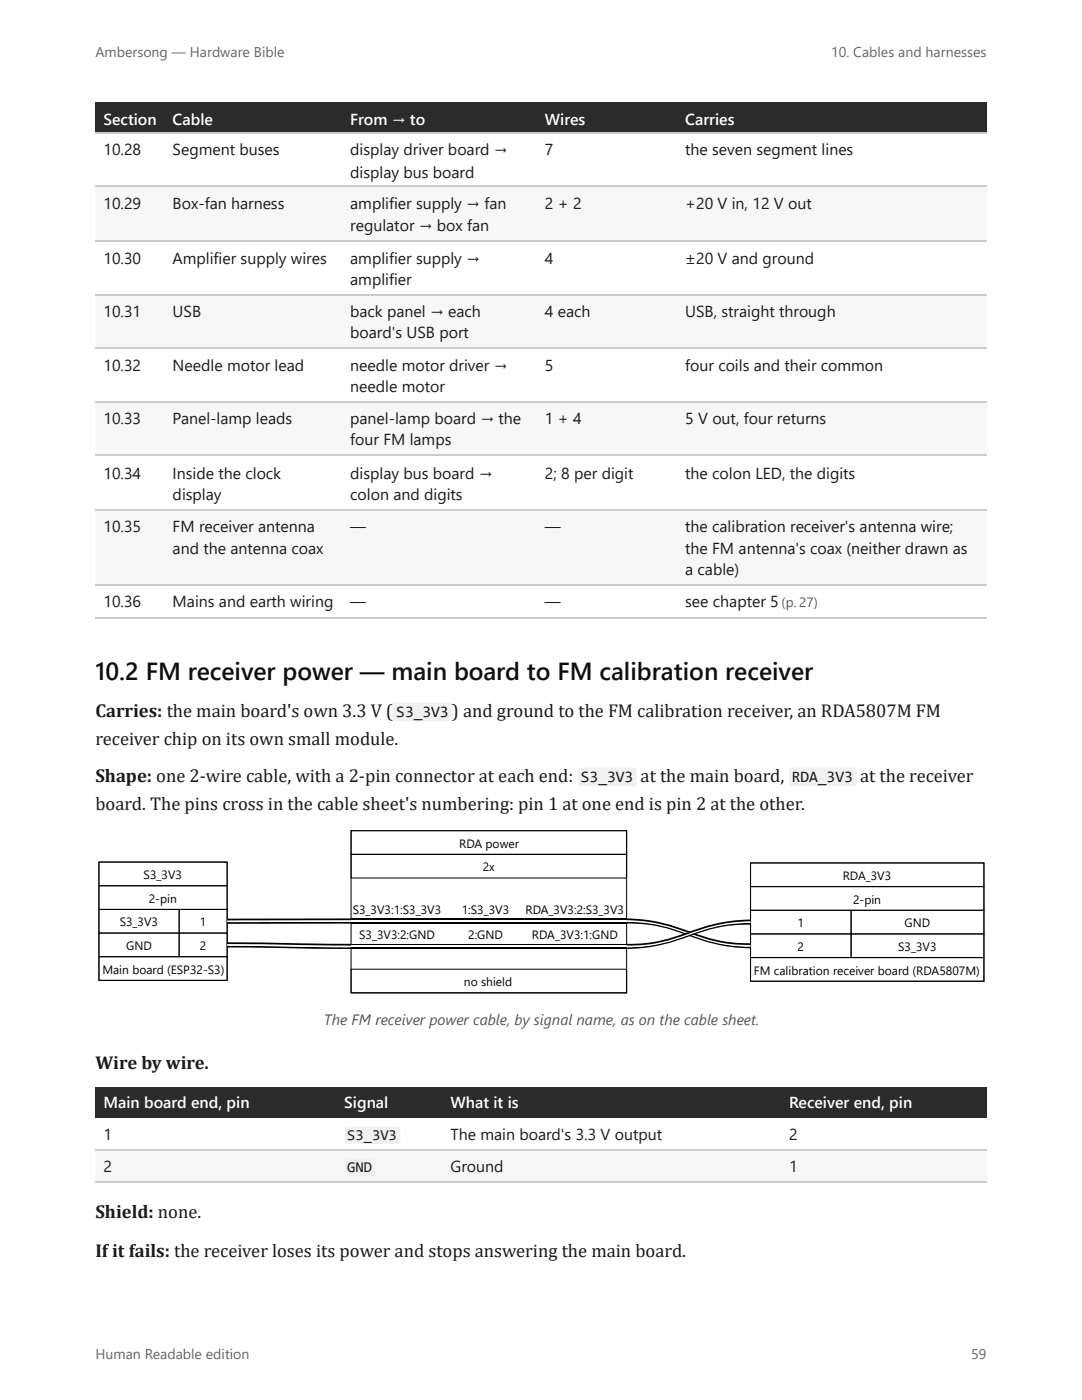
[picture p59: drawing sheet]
<svg xmlns="http://www.w3.org/2000/svg" width="216mm" height="279mm" viewBox="0 0 216 279" stroke-linecap="round" stroke-linejoin="round" font-family="sans-serif">
<defs><g id="words">
<text font-size="4.9" fill="#111" x="19" y="135.7">10.2 FM receiver power — main board to FM calibration receiver</text>
<g font-size="3.7" fill="#1a1a1a">
<text x="19" y="143.1">Carries: the main board's own 3.3 V (</text>
<text x="90.2" y="143.1">) and ground to the FM calibration receiver, an RDA5807M FM</text>
<text x="19" y="148.7">receiver chip on its own small module.</text>
<text x="19" y="156.1">Shape: one 2-wire cable, with a 2-pin connector at each end:</text>
<text x="19" y="161.7">board. The pins cross in the cable sheet's numbering: pin 1 at one end is pin 2 at the other.</text>
<text x="127.8" y="156.1">at the main board,</text>
<text x="171.6" y="156.1">at the receiver</text>
<text x="19" y="213.2">Wire by wire.</text>
<text x="19" y="243.1">Shield: none.</text>
<text x="19" y="250.8">Ifit fails: the receiver loses its power and stops answering the main board.</text>
</g>
<g font-size="3.2" fill="#fff">
<text x="20.6" y="24.9">Section</text>
<text x="34.4" y="24.9">Cable</text>
<text x="69.9" y="24.9">From → to</text>
<text x="108.7" y="24.9">Wires</text>
<text x="136.7" y="24.9">Carries</text>
<text x="20.6" y="221.2">Main board end, pin</text>
<text x="68.7" y="221.2">Signal</text>
<text x="89.9" y="221.2">What it is</text>
<text x="157.5" y="221.2">Receiver end, pin</text>
</g>
<g font-size="3.2" fill="#1a1a1a">
<text x="20.6" y="31">10.28</text>
<text x="34.4" y="31">Segment buses</text>
<text x="69.9" y="31">display driver board →</text>
<text x="69.9" y="35.5">display bus board</text>
<text x="108.7" y="31">7</text>
<text x="136.7" y="31">the seven segment lines</text>
<text x="20.6" y="41.8">10.29</text>
<text x="34.4" y="41.8">Box-fan harness</text>
<text x="69.9" y="41.8">amplifier supply → fan</text>
<text x="108.7" y="41.8">2 + 2</text>
<text x="136.7" y="41.8">+20 V in, 12 V out</text>
<text x="69.9" y="46">regulator → box fan</text>
<text x="20.6" y="52.7">10.30</text>
<text x="34.4" y="52.7">Amplifier supply wires</text>
<text x="69.9" y="52.7">amplifier supply →</text>
<text x="108.7" y="52.7">4</text>
<text x="136.7" y="52.7">±20 V and ground</text>
<text x="69.9" y="56.9">amplifier</text>
<text x="20.6" y="63.2">10.31</text>
<text x="34.4" y="63.2">USB</text>
<text x="69.9" y="63.2">back panel → each</text>
<text x="108.7" y="63.2">4 each</text>
<text x="136.7" y="63.2">USB, straight through</text>
<text x="69.9" y="67.5">board's USB port</text>
<text x="20.6" y="74.1">10.32</text>
<text x="34.4" y="74.1">Needle motor lead</text>
<text x="69.9" y="74.1">needle motor driver →</text>
<text x="108.7" y="74.1">5</text>
<text x="136.7" y="74.1">four coils and their common</text>
<text x="69.9" y="78.3">needle motor</text>
<text x="20.6" y="84.7">10.33</text>
<text x="34.4" y="84.7">Panel-lamp leads</text>
<text x="69.9" y="84.7">panel-lamp board → the</text>
<text x="69.9" y="88.9">four FM lamps</text>
<text x="108.7" y="84.7">1 + 4</text>
<text x="136.7" y="84.7">5 V out, four returns</text>
<text x="20.6" y="95.5">10.34</text>
<text x="34.4" y="95.5">Inside the clock</text>
<text x="69.9" y="95.5">display bus board →</text>
<text x="108.7" y="95.5">2; 8 per digit</text>
<text x="136.7" y="95.5">the colon LED, the digits</text>
<text x="34.4" y="99.7">display</text>
<text x="69.9" y="99.7">colon and digits</text>
<text x="20.6" y="106.1">10.35</text>
<text x="34.4" y="106.1">FM receiver antenna</text>
<text x="69.9" y="106.1">—</text>
<text x="108.7" y="106.1">—</text>
<text x="136.7" y="106.1">the calibration receiver's antenna wire;</text>
<text x="34.4" y="110.6">and the antenna coax</text>
<text x="136.7" y="110.6">the FM antenna's coax (neither drawn as</text>
<text x="136.7" y="114.8">a cable)</text>
<text x="20.6" y="121.2">10.36</text>
<text x="34.4" y="121.2">Mains and earth wiring</text>
<text x="69.9" y="121.2">—</text>
<text x="108.7" y="121.2">—</text>
<text x="136.7" y="121.2">see chapter 5</text>
<text x="79.1" y="143.1">S3_3V3</text>
<text x="115.9" y="156.1">S3_3V3</text>
<text x="158" y="156.1">RDA_3V3</text>
<text x="20.6" y="227.5">1</text>
<text x="89.9" y="227.5">The main board's 3.3 V output</text>
<text x="157.5" y="227.5">2</text>
<text x="20.6" y="233.9">2</text>
<text x="89.9" y="233.9">Ground</text>
<text x="157.5" y="233.9">1</text>
</g>
<text font-size="3" fill="#555" x="64.6" y="204.5">The FM receiver power cable, bysignal name, as on the cable sheet.</text>
<g font-size="3" fill="#1a1a1a">
<text x="69.3" y="227.5">S3_3V3</text>
<text x="69.3" y="233.9">GND</text>
</g>
<g font-size="2.8" fill="#666">
<text x="19" y="11.4">Ambersong — Hardware Bible</text>
<text x="165.8" y="11.4">10. Cables and harnesses</text>
<text x="19" y="271.2">Human Readable edition</text>
<text x="193.8" y="271.2">59</text>
</g>
<text font-size="2.7" fill="#555" x="155.4" y="121.2">(p. 27)</text>
<g font-size="2.4">
<text x="91.6" y="169.2">RDA power</text>
<text x="96.3" y="173.9">2x</text>
<text x="28.7" y="175.4">S3_3V3</text>
<text x="168.2" y="175.6">RDA_3V3</text>
<text x="23.9" y="184.9">S3_3V3</text>
<text x="29.7" y="180.2">2-pin</text>
<text x="39.9" y="184.9">1</text>
<text x="70.4" y="182.3">S3_3V3:1:S3_3V3</text>
<text x="92.1" y="182.3">1:S3_3V3</text>
<text x="104.9" y="182.3">RDA_3V3:2:S3_3V3</text>
<text x="159.1" y="185.1">1</text>
<text x="170.2" y="180.3">2-pin</text>
<text x="180.5" y="185.1">GND</text>
<text x="25.2" y="189.6">GND</text>
<text x="39.9" y="189.6">2</text>
<text x="71.7" y="187.4">S3_3V3:2:GND</text>
<text x="93.4" y="187.4">2:GND</text>
<text x="106.1" y="187.4">RDA_3V3:1:GND</text>
<text x="159.1" y="189.8">2</text>
<text x="179.2" y="189.8">S3_3V3</text>
<text x="20.4" y="194.3">Main board (ESP32-S3)</text>
<text x="92.6" y="196.8">no shield</text>
<text x="150.4" y="194.5">FM calibration receiver board (RDA5807M)</text>
</g>
</g></defs>
<g fill="#2b2b2b">
<path d="M19 20.4h13.8v6.1h-13.8z"/>
<path d="M32.8 20.4h35.5v6.1h-35.5z"/>
<path d="M68.3 20.4h38.9v6.1h-38.9z"/>
<path d="M107.2 20.4h28v6.1h-28z"/>
<path d="M135.2 20.4h61.7v6.1h-61.7z"/>
</g>
<g fill="#f7f7f7">
<path d="M19 37.3h13.8v10.9h-13.8z"/>
<path d="M32.8 37.3h35.5v10.9h-35.5z"/>
<path d="M68.3 37.3h38.9v10.9h-38.9z"/>
<path d="M107.2 37.3h28v10.9h-28z"/>
<path d="M135.2 37.3h61.7v10.9h-61.7z"/>
<path d="M19 58.7h13.8v10.9h-13.8z"/>
<path d="M32.8 58.7h35.5v10.9h-35.5z"/>
<path d="M68.3 58.7h38.9v10.9h-38.9z"/>
<path d="M107.2 58.7h28v10.9h-28z"/>
<path d="M135.2 58.7h61.7v10.9h-61.7z"/>
<path d="M19 80.2h13.8v10.8h-13.8z"/>
<path d="M32.8 80.2h35.5v10.8h-35.5z"/>
<path d="M68.3 80.2h38.9v10.8h-38.9z"/>
<path d="M107.2 80.2h28v10.8h-28z"/>
<path d="M135.2 80.2h61.7v10.8h-61.7z"/>
<path d="M19 101.6h13.8v15.1h-13.8z"/>
<path d="M32.8 101.6h35.5v15.1h-35.5z"/>
<path d="M68.3 101.6h38.9v15.1h-38.9z"/>
<path d="M107.2 101.6h28v15.1h-28z"/>
<path d="M135.2 101.6h61.7v15.1h-61.7z"/>
</g>
<path d="M19 26.6h177.9M19 37.2h177.9M19 48h177.9M19 58.9h177.9M19 69.5h177.9M19 80.3h177.9M19 90.9h177.9M19 101.7h177.9M19 116.8h177.9M19 123.4h177.9" fill="none" stroke="#ccc" stroke-width=".26"/>
<g fill="#2b2b2b">
<path d="M19 217h48.2v6h-48.2z"/>
<path d="M67.2 217h21.2v6h-21.2z"/>
<path d="M88.4 217h67.4v6h-67.4z"/>
<path d="M155.8 217h41.1v6h-41.1z"/>
</g>
<g fill="#f7f7f7">
<path d="M19 229.4h48.2v6.3h-48.2z"/>
<path d="M67.2 229.4h21.2v6.3h-21.2z"/>
<path d="M88.4 229.4h67.4v6.3h-67.4z"/>
<path d="M155.8 229.4h41.1v6.3h-41.1z"/>
</g>
<path d="M19 229.5h177.9M19 235.9h177.9" fill="none" stroke="#ccc" stroke-width=".26"/>
<g fill="#f1f1f1">
<path d="M78.5 140.4l.3-.2h10.9a.53 .53 0 0 1 .5 .6v2.6a.53 .53 0 0 1-.5 .5h-10.9a.53 .53 0 0 1-.5-.5v-2.6z"/>
<path d="M115.5 153.3l.4-.1h10.6a.53 .53 0 0 1 .5 .5v2.7a.53 .53 0 0 1-.5 .5h-10.6a.53 .53 0 0 1-.5-.5v-2.7z"/>
<path d="M157.6 153.3l.4-.1h12.4a.53 .53 0 0 1 .5 .5v2.7a.53 .53 0 0 1-.5 .5h-12.4a.53 .53 0 0 1-.6-.5v-2.7z"/>
</g>
<g fill="#fff">
<path d="M19.1 165.1h177.8v33.7h-177.8z"/>
<path d="M19.7 172h25.6v23.7h-25.6z"/>
</g>
<path d="M19.7 172h25.6v23.7h-25.6zM19.7 172h25.6v4.8h-25.6zM19.7 176.8h25.6v4.7h-25.6zM19.7 181.5h16.1v4.7h-16.1zM19.7 186.2h16.1v4.7h-16.1zM19.7 190.9h25.6v4.8h-25.6zM35.8 181.5h9.5v4.7h-9.5zM35.8 186.2h9.5v4.7h-9.5z" fill="none" stroke="#000" stroke-width=".2"/>
<path d="M70 165.8h55v32.3h-55z" fill="#fff"/>
<path d="M70 165.8h55v32.3h-55zM70 165.8h55v4.7h-55zM70 170.5h55v4.7h-55z" fill="none" stroke="#000" stroke-width=".2"/>
<path d="M70 183.5h55" fill="none" stroke="#000" stroke-width=".34"/>
<path d="M70 183.6h55v.4h-55z" fill="#fff"/>
<path d="M70 184.2h55M70 188.5h55" fill="none" stroke="#000" stroke-width=".34"/>
<path d="M70 188.7h55v.3h-55z" fill="#fff"/>
<path d="M45.3 188.9l22.6 .3h57.1M45.3 188.2l24.7 .3M70 184.2h-24.7M70 183.5h-24.7" fill="none" stroke="#000" stroke-width=".34"/>
<path d="M70 193.4h55v4.7h-55z" fill="none" stroke="#000" stroke-width=".2"/>
<path d="M45.3 188.6l24.7 .3M70 183.8l-24.7 .1" fill="none" stroke="#fff" stroke-width=".34"/>
<path d="M149.8 172.2h46.5v23.6h-46.5z" fill="#fff"/>
<path d="M149.8 172.2h46.5v23.6h-46.5zM149.8 172.2h46.5v4.7h-46.5zM149.8 176.9h46.5v4.8h-46.5zM149.8 181.7h20v4.7h-20zM149.8 186.4h20v4.7h-20zM149.8 191.1h46.5v4.7h-46.5zM169.8 181.7h26.5v4.7h-26.5zM169.8 186.4h26.5v4.7h-26.5z" fill="none" stroke="#000" stroke-width=".2"/>
<path d="M125 184.2a31.9 31.9 0 0 1 13.4 2.7l1.3 .5a31.7 31.7 0 0 0 10.1 1.7M125 183.5a36.6 36.6 0 0 1 13.9 3l1.3 .5a27.6 27.6 0 0 0 9.6 1.4M149.8 184.4a32.4 32.4 0 0 0-13.4 2.7l-1.4 .4a32.2 32.2 0 0 1-10 1.7M149.8 183.7a37.2 37.2 0 0 0-13.9 3l-1.3 .4a28 28 0 0 1-9.6 1.4" fill="none" stroke="#000" stroke-width=".34"/>
<path d="M125 183.8a34.2 34.2 0 0 1 13.7 2.9l1.3 .5a29.6 29.6 0 0 0 9.8 1.5M149.8 184a34.7 34.7 0 0 0-13.7 2.9l-1.3 .4a30.1 30.1 0 0 1-9.8 1.6" fill="none" stroke="#fff" stroke-width=".34"/>
<g fill="#f1f1f1">
<path d="M68.9 225l.4-.1h10.1a.53 .53 0 0 1 .5 .5v2.4a.53 .53 0 0 1-.5 .5h-10.1a.53 .53 0 0 1-.5-.5v-2.4z"/>
<path d="M68.9 231.4l.4-.2h5a.53 .53 0 0 1 .6 .6v2.4a.53 .53 0 0 1-.6 .5h-5a.53 .53 0 0 1-.5-.5v-2.4z"/>
</g>
<use href="#words"/>
</svg>
